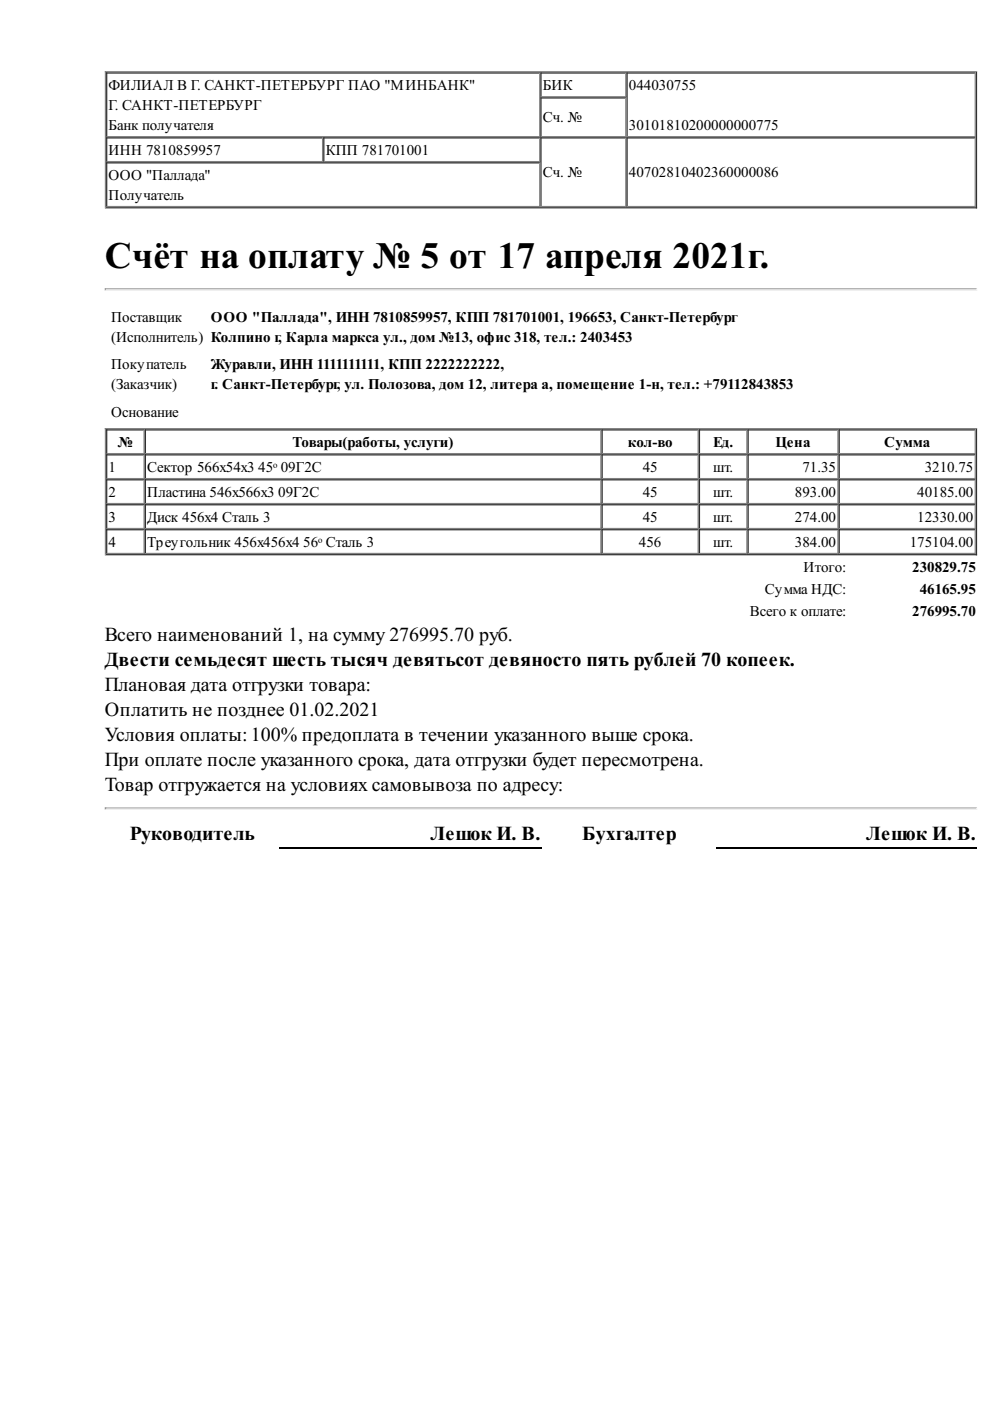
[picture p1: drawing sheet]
<svg xmlns="http://www.w3.org/2000/svg" width="210mm" height="297mm" viewBox="0 0 210 297" stroke-linecap="round" stroke-linejoin="round" font-family="sans-serif">
<defs><g id="words">
<text font-size="7.9" x="22.2" y="56.9">Счёт на оплату № 5 от 17 апреля 2021г.</text>
<g font-size="4.2">
<text x="22.2" y="136">Всего наименований 1, на сумму 276995.70 руб.</text>
<text x="22.2" y="141.3">Двести семьдесят шесть тысяч девятьсот девяносто пять рублей 70 копеек.</text>
<text x="22.2" y="146.6">Плановая дата отгрузки товара:</text>
<text x="22.2" y="151.9">Оплатить не позднее 01.02.2021</text>
<text x="22.2" y="157.2">Условия оплаты:100% предоплата в течении указанного выше срока.</text>
<text x="22.2" y="162.5">При оплате после указанного срока, дата отгрузки будет пересмотрена.</text>
<text x="22.2" y="167.7">Товар отгружается на условиях самовывоза по адресу:</text>
<text x="27.5" y="178.1">Руководитель</text>
<text x="91.3" y="178.1">Лешок И. В.</text>
<text x="123.4" y="178.1">Бухгалтер</text>
<text x="183.6" y="178.1">Лешок И. В.</text>
</g>
<g font-size="3.2">
<text x="23" y="19">ФИЛИАЛ В Г. САНКТ-ПЕТЕРБУРГ ПАО &quot;МИНБАНК&quot;</text>
<text x="23" y="23.3">Г. САНКТ-ПЕТЕРБУРГ</text>
<text x="115.1" y="19">БИК</text>
<text x="133.3" y="19">044030755</text>
<text x="23" y="27.5">Банк получателя</text>
<text x="115.1" y="25.9">Сч. №</text>
<text x="133.3" y="27.5">30101810200000000775</text>
<text x="23" y="32.8">ИНН 7810859957</text>
<text x="69.1" y="32.8">КПП 781701001</text>
<text x="23" y="38.1">ООО &quot;Паллада&quot;</text>
<text x="115.1" y="37.6">Сч. №</text>
<text x="133.3" y="37.6">40702810402360000086</text>
<text x="23" y="42.3">Получатель</text>
<text x="23.5" y="68.3">Поставщик</text>
<text x="44.7" y="68.3">ООО &quot;Паллада&quot;, ИНН 7810859957, КПП 781701001, 196653, Санкт-Петербург</text>
<text x="23.5" y="72.5">(Исполнитель) Колпино г, Карла маркса ул., дом №13, офис 318, тел.: 2403453</text>
<text x="23.5" y="78.3">Покупатель</text>
<text x="23.5" y="82.5">(Заказчик)</text>
<text x="44.7" y="78.3">Журавли, ИНН 1111111111, КПП 2222222222,</text>
<text x="44.7" y="82.5">г. Санкт-Петербург, ул. Полозова, дом 12, литера а, помещение 1-н, тел.: +79112843853</text>
<text x="23.5" y="88.4">Основание</text>
<text x="25" y="94.7">№</text>
<text x="62" y="94.7">Товары(работы, услуги)</text>
<text x="133.1" y="94.7">кол-во</text>
<text x="151.2" y="94.7">Ед.</text>
<text x="164.4" y="94.7">Цена</text>
<text x="187.5" y="94.7">Сумма</text>
<text x="23" y="100">1</text>
<text x="31.2" y="100">Сектор 566x54x3</text>
<text x="54.8" y="100">45ᵒ 09Г2С</text>
<text x="136.3" y="100">45</text>
<text x="151.2" y="100">шт.</text>
<text x="170.1" y="100">71.35</text>
<text x="196.1" y="100">3210.75</text>
<text x="23" y="105.3">2</text>
<text x="31.2" y="105.3">Пластина 546x566x3</text>
<text x="59" y="105.3">09Г2С</text>
<text x="136.3" y="105.3">45</text>
<text x="151.2" y="105.3">шт.</text>
<text x="168.5" y="105.3">893.00</text>
<text x="194.5" y="105.3">40185.00</text>
<text x="23" y="110.6">3</text>
<text x="31.2" y="110.6">Диск 456x4 Сталь 3</text>
<text x="136.3" y="110.6">45</text>
<text x="151.2" y="110.6">шт.</text>
<text x="168.5" y="110.6">274.00</text>
<text x="194.5" y="110.6">12330.00</text>
<text x="23" y="115.9">4</text>
<text x="31.2" y="115.9">Треугольник 456x456x4</text>
<text x="64.3" y="115.9">56ᵒ Сталь 3</text>
<text x="135.5" y="115.9">456</text>
<text x="151.2" y="115.9">шт.</text>
<text x="168.5" y="115.9">384.00</text>
<text x="192.9" y="115.9">175104.00</text>
<text x="162.2" y="125.9">Сумма НДС:</text>
<text x="170.4" y="121.2">Итого:</text>
<text x="193.4" y="121.2">230829.75</text>
<text x="195" y="125.9">46165.95</text>
<text x="159" y="130.7">Всего к оплате:</text>
<text x="193.4" y="130.7">276995.70</text>
</g>
</g></defs>
<path d="M22.2 15.2h185M22.4 15.1v29.1M114.4 15.3v28.6M132.7 15.3v28.6M206.8 15.3v28.6M22.5 29h184.4M22.5 34.3h92.1M68.4 29.1v5.3M114.6 20.5h18.2M22.5 43.8h184.4" fill="none" stroke="#808080" stroke-width=".26"/>
<path d="M22.5 15.5h184.4M22.6 15.3v28.6M114.7 15.3v28.6M133 15.3v28.6M207 15.1v29.1M22.5 29.2h184.4M22.5 34.5h92.1M68.7 29.1v5.3M114.6 20.8h18.2M22.2 44.1h185" fill="none" stroke="#2c2c2c" stroke-width=".26"/>
<path d="M22.2 61.3h185" fill="none" stroke="#9a9a9a" stroke-width=".26"/>
<path d="M22.2 61.5h185" fill="none" stroke="#eee" stroke-width=".26"/>
<path d="M22.2 61.1h.3v.3l-.3 .2z" fill="#9a9a9a"/>
<path d="M207.2 61.1v.5h-.3v-.2z" fill="#eee"/>
<g fill="none" stroke="#808080" stroke-width=".26">
<path d="M22.2 90.9h185M22.4 90.8v26.9M22.5 96.2h184.4M30.6 91v26.5M127.4 91v26.5M148 91v26.5M158.4 91v26.5M177.7 91v26.5M206.8 91v26.5M22.5 101.5h184.4M22.5 106.8h184.4M22.5 112.1h184.4"/>
<path d="M22.5 117.3h184.4"/>
</g>
<g fill="none" stroke="#2c2c2c" stroke-width=".26">
<path d="M22.5 91.1h184.4M22.5 96.4h184.4M22.6 91v26.5M30.8 91v26.5M127.7 91v26.5M148.3 91v26.5M158.6 91v26.5M177.9 91v26.5M207 90.8v26.9M22.2 117.6h185M22.5 101.7h184.4M22.5 107h184.4"/>
<path d="M22.5 112.3h184.4"/>
</g>
<path d="M22.2 171.3h185" fill="none" stroke="#9a9a9a" stroke-width=".26"/>
<path d="M22.2 171.6h185" fill="none" stroke="#eee" stroke-width=".26"/>
<path d="M22.2 171.2h.3v.2l-.3 .3z" fill="#9a9a9a"/>
<path d="M207.2 171.2v.5h-.3v-.3z" fill="#eee"/>
<path d="M59.3 179.8h55.5M151.9 179.8h55.3" fill="none" stroke="#000" stroke-width=".26"/>
<use href="#words"/>
</svg>
